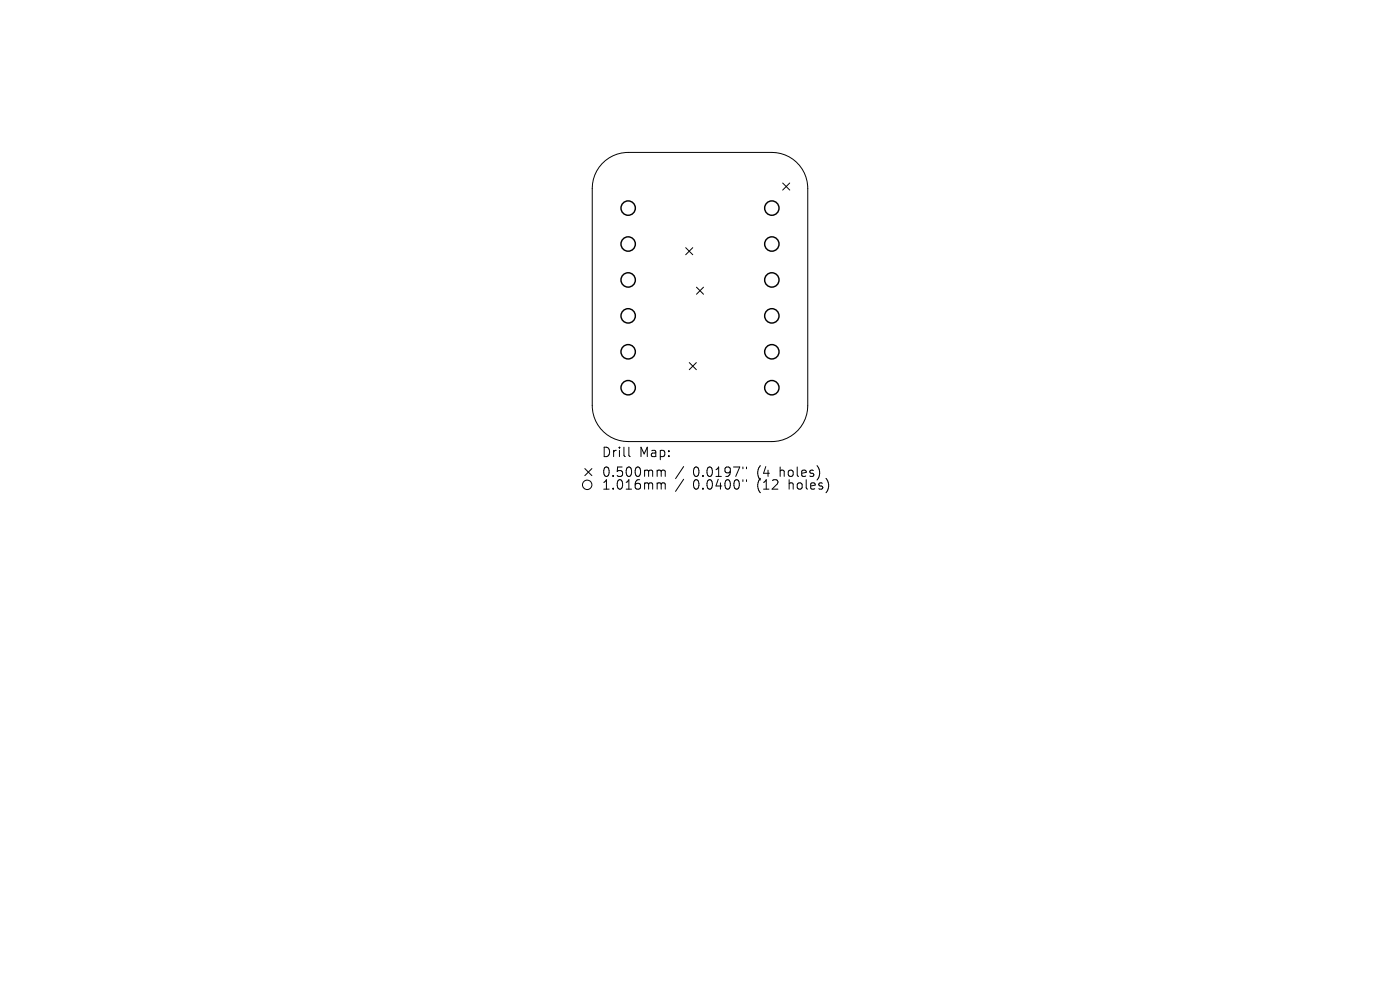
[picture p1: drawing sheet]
<svg xmlns="http://www.w3.org/2000/svg" width="297mm" height="210mm" viewBox="0 0 297 210" stroke-linecap="round" stroke-linejoin="round" font-family="sans-serif">
<defs><g id="words">
<g font-size="2.8">
<text x="127.6" y="97.2">Drill</text>
<text x="127.6" y="101.4">0.500mm</text>
<text x="135.6" y="97.2">Map:</text>
<text x="147" y="101.4">0.0197&quot;</text>
<text x="160.7" y="101.4">(4</text>
<text x="165.7" y="101.4">holes)</text>
<text x="127.6" y="104.1">1.016mm</text>
<text x="147" y="104.1">0.0400&quot;</text>
<text x="160.7" y="104.1">(12</text>
<text x="167.6" y="104.1">holes)</text>
</g>
</g></defs>
<g fill="none" stroke="#000" stroke-width=".21">
<path d="M127.7 34.7a7.6 7.6 0 0 1 5.6-2.4h30.4a7.6 7.6 0 0 1 7.7 7.7v46.1a7.6 7.6 0 0 1-7.7 7.6h-30.4a7.6 7.6 0 0 1-7.7-7.6v-46.1a7.6 7.6 0 0 1 2.1-5.3zM166 38.8l1.5 1.5M167.5 38.8l-1.5 1.5M145.5 52.5l1.5 1.5M147 52.5l-1.5 1.5M146.2 76.9l1.5 1.5M147.7 76.9l-1.5 1.5M147.8 60.9l1.5 1.5M149.3 60.9l-1.5 1.5M124.1 99.4l1.5 1.5M125.6 99.4l-1.5 1.5M133.4 94.9v1.7l.3 .3"/>
<path d="M139.7 99.7l.5 .1 .1 .2M145 99l-1.7 2.5M157.6 99.1v.3M158.4 99.1v.3M139.7 102.4h.3l.3 .3M140.3 100l.3-.3 .4 .1 .1 1.3M140.3 100v1.1M140.3 102.7v1.1M140.3 102.7l.3-.3 .4 .1 .1 1.3M145 101.7l-1.7 2.5M157.6 101.8v.3M158.4 101.8v.3"/>
<circle cx="124.6" cy="102.8" r="1"/>
</g>
<g fill="none" stroke="#000" stroke-width=".3">
<circle cx="133.3" cy="44.1" r="1.52"/>
<circle cx="133.3" cy="59.4" r="1.52"/>
<circle cx="133.3" cy="51.8" r="1.52"/>
<circle cx="163.7" cy="51.8" r="1.52"/>
<circle cx="163.7" cy="59.4" r="1.52"/>
<circle cx="163.7" cy="44.1" r="1.52"/>
<circle cx="133.3" cy="74.6" r="1.52"/>
<circle cx="133.3" cy="67" r="1.52"/>
<circle cx="163.7" cy="67" r="1.52"/>
<circle cx="163.7" cy="74.6" r="1.52"/>
<circle cx="133.3" cy="82.2" r="1.52"/>
<circle cx="163.7" cy="82.2" r="1.52"/>
</g>
<use href="#words"/>
</svg>
